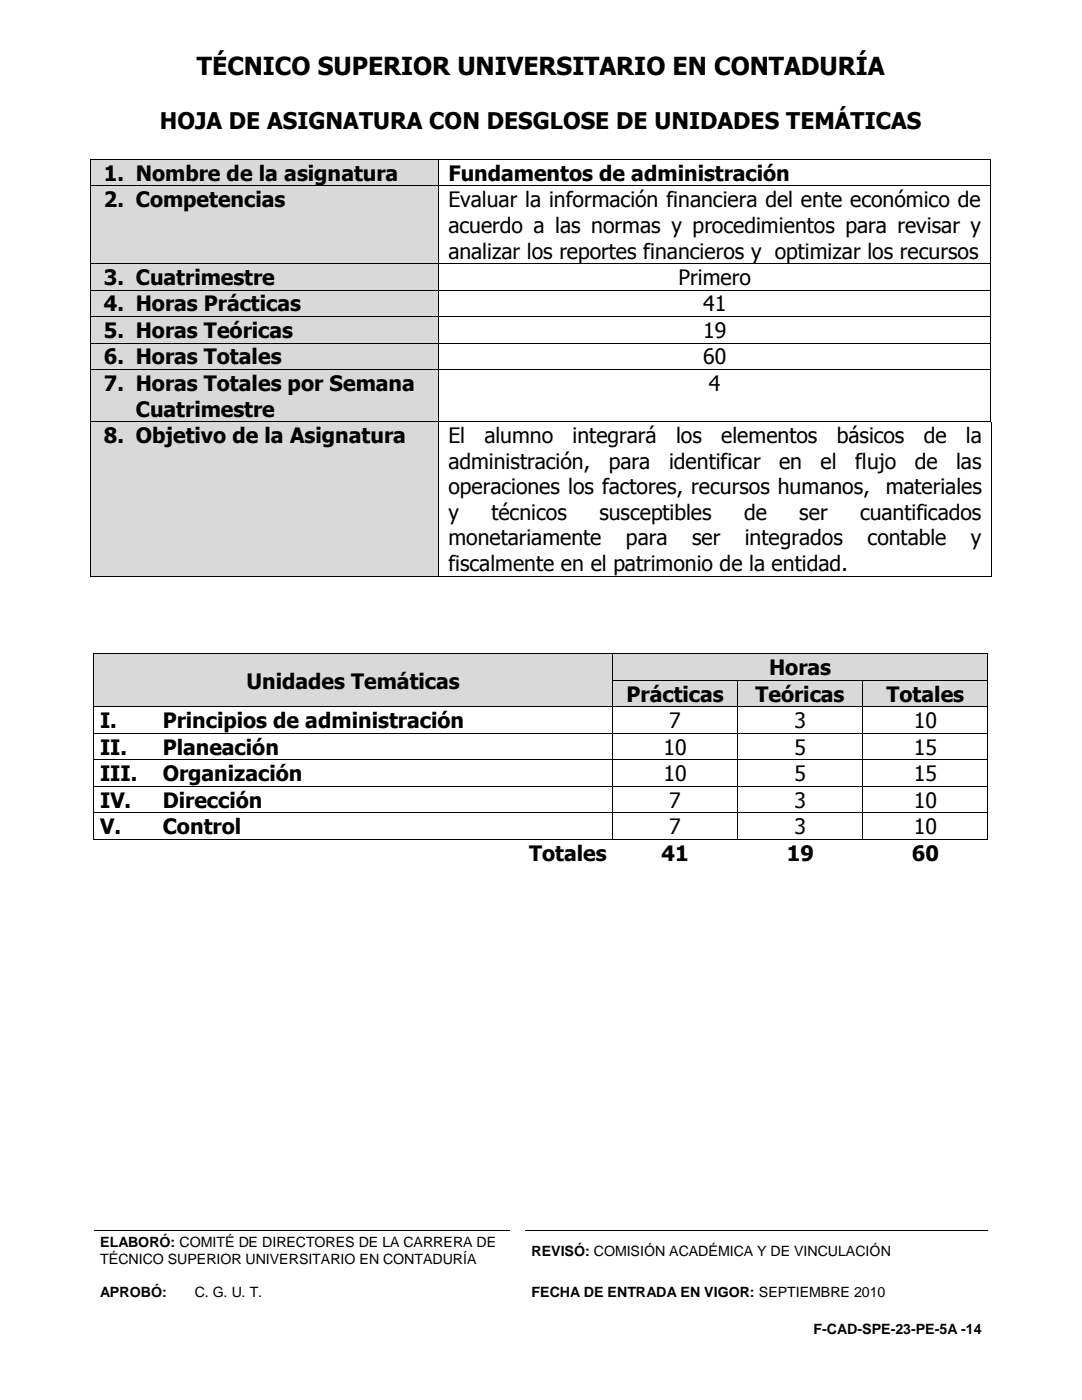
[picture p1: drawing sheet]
<svg xmlns="http://www.w3.org/2000/svg" width="216mm" height="279mm" viewBox="0 0 216 279" stroke-linecap="round" stroke-linejoin="round" font-family="sans-serif">
<defs><g id="words">
<text font-size="5" x="39.3" y="14.9">TÉCNICO SUPERIOR UNIVERSITARIO EN CONTADURÍA</text>
<text font-size="4.6" x="31.9" y="25.7">HOJA DE ASIGNATURA CON DESGLOSE DE UNIDADES TEMÁTICAS</text>
<g font-size="4.2">
<text x="20.7" y="36.1">1. Nombre de la asignatura</text>
<text x="20.7" y="41.4">2. Competencias</text>
<text x="89.5" y="36.1">Fundamentos de administración</text>
<text x="89.5" y="41.4">Evaluar la información financiera del ente económico de</text>
<text x="89.5" y="46.5">acuerdo a las normas y procedimientos para revisar y</text>
<text x="89.5" y="51.6">analizar los reportes financieros y optimizar los recursos</text>
<text x="20.7" y="56.9">3. Cuatrimestre</text>
<text x="135.4" y="56.9">Primero</text>
<text x="20.7" y="62.2">4. Horas Prácticas</text>
<text x="140.3" y="62.2">41</text>
<text x="20.7" y="67.4">5. Horas Teóricas</text>
<text x="140.3" y="67.4">19</text>
<text x="20.7" y="72.7">6. Horas Totales</text>
<text x="140.3" y="72.7">60</text>
<text x="20.7" y="78">7. Horas Totales por Semana</text>
<text x="27.1" y="83.1">Cuatrimestre</text>
<text x="141.5" y="78">4</text>
<text x="20.7" y="88.4">8. Objetivo de la Asignatura</text>
<text x="89.5" y="88.4">El</text>
<text x="96.7" y="88.4">alumno</text>
<text x="114.3" y="88.4">integrará</text>
<text x="134.9" y="88.4">los</text>
<text x="143.9" y="88.4">elementos</text>
<text x="167" y="88.4">básicos</text>
<text x="184.3" y="88.4">de</text>
<text x="192.7" y="88.4">la</text>
<text x="89.5" y="93.5">administración,</text>
<text x="121.5" y="93.5">para</text>
<text x="133.5" y="93.5">identificar</text>
<text x="155.5" y="93.5">en</text>
<text x="163.7" y="93.5">el</text>
<text x="170.6" y="93.5">flujo</text>
<text x="182.5" y="93.5">de</text>
<text x="190.8" y="93.5">las</text>
<text x="89.5" y="98.7">operaciones los factores, recursos humanos,</text>
<text x="176.7" y="98.7">materiales</text>
<text x="89.5" y="103.8">y</text>
<text x="98.1" y="103.8">técnicos</text>
<text x="119.6" y="103.8">susceptibles</text>
<text x="148.5" y="103.8">de</text>
<text x="159.5" y="103.8">ser</text>
<text x="171.6" y="103.8">cuantificados</text>
<text x="89.5" y="108.9">monetariamente</text>
<text x="89.5" y="114">fiscalmente en el patrimonio de la entidad.</text>
<text x="124.9" y="108.9">para</text>
<text x="138.1" y="108.9">ser</text>
<text x="148.6" y="108.9">integrados</text>
<text x="173.1" y="108.9">contable</text>
<text x="193.7" y="108.9">y</text>
<text x="49.2" y="137.4">Unidades Temáticas</text>
<text x="153.5" y="134.8">Horas</text>
<text x="125" y="140.1">Prácticas</text>
<text x="150.8" y="140.1">Teóricas</text>
<text x="176.9" y="140.1">Totales</text>
<text x="20" y="145.3">I.</text>
<text x="32.5" y="145.3">Principios de administración</text>
<text x="133.5" y="145.3">7</text>
<text x="158.5" y="145.3">3</text>
<text x="182.3" y="145.3">10</text>
<text x="20" y="150.6">II.</text>
<text x="20" y="155.9">III.</text>
<text x="32.5" y="150.6">Planeación</text>
<text x="32.5" y="155.9">Organización</text>
<text x="132.4" y="150.6">10</text>
<text x="132.4" y="155.9">10</text>
<text x="158.5" y="150.6">5</text>
<text x="158.5" y="155.9">5</text>
<text x="182.3" y="150.6">15</text>
<text x="182.3" y="155.9">15</text>
<text x="20" y="161.2">IV.</text>
<text x="32.5" y="161.2">Dirección</text>
<text x="133.5" y="161.2">7</text>
<text x="158.5" y="161.2">3</text>
<text x="182.3" y="161.2">10</text>
<text x="20" y="166.5">V.</text>
<text x="32.5" y="166.5">Control</text>
<text x="133.5" y="166.5">7</text>
<text x="158.5" y="166.5">3</text>
<text x="182.3" y="166.5">10</text>
<text x="105.6" y="171.8">Totales</text>
<text x="132" y="171.8">41</text>
<text x="157" y="171.8">19</text>
<text x="181.9" y="171.8">60</text>
</g>
<g font-size="2.8">
<text x="20" y="249">ELABORÓ: COMITÉ DE DIRECTORES DE LA CARRERA DE</text>
<text x="106.1" y="250.6">REVISÓ: COMISIÓN ACADÉMICA Y DE VINCULACIÓN</text>
<text x="20" y="252.3">TÉCNICO SUPERIOR UNIVERSITARIO EN CONTADURÍA</text>
<text x="20" y="258.9">APROBÓ:</text>
<text x="38.9" y="258.9">C. G. U. T.</text>
<text x="106.1" y="258.9">FECHA DE ENTRADA EN VIGOR: SEPTIEMBRE 2010</text>
<text x="162.3" y="266.2">F-CAD-SPE-23-PE-5A -14</text>
</g>
</g></defs>
<path d="M18.8 245.5h82.9M104.8 245.5h92.3" fill="none" stroke="#000" stroke-width=".2"/>
<g fill="#d9d9d9">
<path d="M18.2 31.9h1.8v5.1h-1.8z" fill-rule="evenodd"/>
<path d="M85.7 31.9h1.8v5.1h-1.8z" fill-rule="evenodd"/>
<path d="M20 31.9h65.7v5.1h-65.7z" fill-rule="evenodd"/>
</g>
<g fill="#000">
<path d="M18 31.7h.2v.2h-.2z" fill-rule="evenodd"/>
<path d="M18 31.7h.2v.2h-.2z" fill-rule="evenodd"/>
<path d="M87.4 31.7h.2v.2h-.2z" fill-rule="evenodd"/>
<path d="M197.6 31.7h.2v.2h-.2z" fill-rule="evenodd"/>
<path d="M197.6 31.7h.2v.2h-.2z" fill-rule="evenodd"/>
</g>
<path d="M18.1 31.9v5.1M18.2 31.8h69.2M87.5 31.9v5.1M87.6 31.8h110M197.7 31.9v5.1" fill="none" stroke="#000" stroke-width=".2"/>
<g fill="#d9d9d9">
<path d="M18.2 37.2h1.8v5.1h-1.8z" fill-rule="evenodd"/>
<path d="M85.7 37.2h1.8v5.1h-1.8z" fill-rule="evenodd"/>
<path d="M18.2 42.3h69.3v10.2h-69.3z" fill-rule="evenodd"/>
<path d="M20 37.2h65.7v5.1h-65.7z" fill-rule="evenodd"/>
</g>
<g fill="#000">
<path d="M18 37h.2v.2h-.2z" fill-rule="evenodd"/>
<path d="M87.4 37h.2v.2h-.2z" fill-rule="evenodd"/>
<path d="M197.6 37h.2v.2h-.2z" fill-rule="evenodd"/>
</g>
<path d="M18.1 37.2v15.3M18.2 37.1h69.2M87.5 37.2v15.3M87.6 37.1h110M197.7 37.2v15.3" fill="none" stroke="#000" stroke-width=".2"/>
<g fill="#d9d9d9">
<path d="M18.2 52.7h1.8v5.1h-1.8z" fill-rule="evenodd"/>
<path d="M85.7 52.7h1.8v5.1h-1.8z" fill-rule="evenodd"/>
<path d="M20 52.7h65.7v5.1h-65.7z" fill-rule="evenodd"/>
</g>
<g fill="#000">
<path d="M18 52.5h.2v.2h-.2z" fill-rule="evenodd"/>
<path d="M87.4 52.5h.2v.2h-.2z" fill-rule="evenodd"/>
<path d="M197.6 52.5h.2v.2h-.2z" fill-rule="evenodd"/>
</g>
<path d="M18.1 52.7v5.1M18.2 52.6h69.2M87.5 52.7v5.1M87.6 52.6h110M197.7 52.7v5.1" fill="none" stroke="#000" stroke-width=".2"/>
<g fill="#d9d9d9">
<path d="M18.2 58h1.8v5.1h-1.8z" fill-rule="evenodd"/>
<path d="M85.7 58h1.8v5.1h-1.8z" fill-rule="evenodd"/>
<path d="M20 58h65.7v5.1h-65.7z" fill-rule="evenodd"/>
</g>
<g fill="#000">
<path d="M18 57.8h.2v.2h-.2z" fill-rule="evenodd"/>
<path d="M87.4 57.8h.2v.2h-.2z" fill-rule="evenodd"/>
<path d="M197.6 57.8h.2v.2h-.2z" fill-rule="evenodd"/>
</g>
<path d="M18.1 58v5.1M18.2 57.9h69.2M87.5 58v5.1M87.6 57.9h110M197.7 58v5.1" fill="none" stroke="#000" stroke-width=".2"/>
<g fill="#d9d9d9">
<path d="M18.2 63.3h1.8v5.1h-1.8z" fill-rule="evenodd"/>
<path d="M85.7 63.3h1.8v5.1h-1.8z" fill-rule="evenodd"/>
<path d="M20 63.3h65.7v5.1h-65.7z" fill-rule="evenodd"/>
</g>
<g fill="#000">
<path d="M18 63.1h.2v.2h-.2z" fill-rule="evenodd"/>
<path d="M87.4 63.1h.2v.2h-.2z" fill-rule="evenodd"/>
<path d="M197.6 63.1h.2v.2h-.2z" fill-rule="evenodd"/>
</g>
<path d="M18.1 63.3v5.1M18.2 63.2h69.2M87.5 63.3v5.1M87.6 63.2h110M197.7 63.3v5.1" fill="none" stroke="#000" stroke-width=".2"/>
<g fill="#d9d9d9">
<path d="M18.2 68.5h1.8v5.2h-1.8z" fill-rule="evenodd"/>
<path d="M85.7 68.5h1.8v5.2h-1.8z" fill-rule="evenodd"/>
<path d="M20 68.5h65.7v5.2h-65.7z" fill-rule="evenodd"/>
</g>
<g fill="#000">
<path d="M18 68.4h.2v.1h-.2z" fill-rule="evenodd"/>
<path d="M87.4 68.4h.2v.1h-.2z" fill-rule="evenodd"/>
<path d="M197.6 68.4h.2v.1h-.2z" fill-rule="evenodd"/>
</g>
<path d="M18.1 68.5v5.2M18.2 68.5h69.2M87.5 68.5v5.2M87.6 68.5h110M197.7 68.5v5.2" fill="none" stroke="#000" stroke-width=".2"/>
<g fill="#d9d9d9">
<path d="M18.2 73.8h1.8v10.2h-1.8z" fill-rule="evenodd"/>
<path d="M85.7 73.8h1.8v10.2h-1.8z" fill-rule="evenodd"/>
<path d="M20 73.8h65.7v5.2h-65.7z" fill-rule="evenodd"/>
<path d="M20 79h65.7v5h-65.7z" fill-rule="evenodd"/>
</g>
<g fill="#000">
<path d="M18 73.7h.2v.1h-.2z" fill-rule="evenodd"/>
<path d="M87.4 73.7h.2v.1h-.2z" fill-rule="evenodd"/>
<path d="M197.6 73.7h.2v.1h-.2z" fill-rule="evenodd"/>
</g>
<path d="M18.1 73.8v10.2M18.2 73.8h69.2M87.5 73.8v10.2M87.6 73.8h110M197.7 73.8v10.2" fill="none" stroke="#000" stroke-width=".2"/>
<g fill="#d9d9d9">
<path d="M18.2 84.3h1.8v5h-1.8z" fill-rule="evenodd"/>
<path d="M85.7 84.3h1.8v5h-1.8z" fill-rule="evenodd"/>
<path d="M18.2 89.3h69.3v25.6h-69.3z" fill-rule="evenodd"/>
<path d="M20 84.3h65.7v5h-65.7z" fill-rule="evenodd"/>
</g>
<g fill="#000">
<path d="M18 84h.2v.2h-.2z" fill-rule="evenodd"/>
<path d="M87.4 84h.2v.2h-.2z" fill-rule="evenodd"/>
<path d="M197.6 84h.2v.2h-.2z" fill-rule="evenodd"/>
<path d="M18 114.9h.2v.2h-.2z" fill-rule="evenodd"/>
<path d="M18 114.9h.2v.2h-.2z" fill-rule="evenodd"/>
<path d="M87.4 114.9h.2v.2h-.2z" fill-rule="evenodd"/>
<path d="M197.7 114.9h.2v.2h-.2z" fill-rule="evenodd"/>
<path d="M197.7 114.9h.2v.2h-.2z" fill-rule="evenodd"/>
</g>
<path d="M18.1 84.2v30.7M18.2 84.1h69.2M87.5 84.2v30.7M87.6 84.1h110M197.8 84.2v30.7M18.2 115h69.2M87.6 115h110.1" fill="none" stroke="#000" stroke-width=".2"/>
<g fill="#d9d9d9">
<path d="M18.8 130.6h103.4v2.6h-103.4z" fill-rule="evenodd"/>
<path d="M18.8 133.2h1.2v5.1h-1.2z" fill-rule="evenodd"/>
<path d="M121.1 133.2h1.1v5.1h-1.1z" fill-rule="evenodd"/>
<path d="M18.8 138.3h103.4v2.7h-103.4z" fill-rule="evenodd"/>
<path d="M20 133.2h101.1v5.1h-101.1z" fill-rule="evenodd"/>
<path d="M122.4 130.6h1.1v5.1h-1.1z" fill-rule="evenodd"/>
<path d="M195.9 130.6h1.2v5.1h-1.2z" fill-rule="evenodd"/>
<path d="M123.5 130.6h72.4v5.1h-72.4z" fill-rule="evenodd"/>
</g>
<g fill="#000">
<path d="M18.7 130.4h.1v.2h-.1z" fill-rule="evenodd"/>
<path d="M18.7 130.4h.1v.2h-.1z" fill-rule="evenodd"/>
<path d="M122.2 130.4h.2v.2h-.2z" fill-rule="evenodd"/>
<path d="M197.1 130.4h.1v.2h-.1z" fill-rule="evenodd"/>
<path d="M197.1 130.4h.1v.2h-.1z" fill-rule="evenodd"/>
</g>
<path d="M18.8 130.6v5.1M18.8 130.5h103.4M122.3 130.6v5.1M122.4 130.5h74.7M197.1 130.6v5.1" fill="none" stroke="#000" stroke-width=".2"/>
<g fill="#d9d9d9">
<path d="M122.4 135.9h1.1v5.1h-1.1z" fill-rule="evenodd"/>
<path d="M145.9 135.9h1.2v5.1h-1.2z" fill-rule="evenodd"/>
<path d="M123.5 135.9h22.4v5.1h-22.4z" fill-rule="evenodd"/>
<path d="M147.3 135.9h1.1v5.1h-1.1z" fill-rule="evenodd"/>
<path d="M170.9 135.9h1.2v5.1h-1.2z" fill-rule="evenodd"/>
<path d="M148.4 135.9h22.5v5.1h-22.5z" fill-rule="evenodd"/>
<path d="M172.2 135.9h1.2v5.1h-1.2z" fill-rule="evenodd"/>
<path d="M195.9 135.9h1.2v5.1h-1.2z" fill-rule="evenodd"/>
<path d="M173.4 135.9h22.5v5.1h-22.5z" fill-rule="evenodd"/>
</g>
<g fill="#000">
<path d="M18.7 135.7h.1v.2h-.1z" fill-rule="evenodd"/>
<path d="M122.2 135.7h.2v.2h-.2z" fill-rule="evenodd"/>
<path d="M147.1 135.7h.2v.2h-.2z" fill-rule="evenodd"/>
<path d="M172 135.7h.2v.2h-.2z" fill-rule="evenodd"/>
<path d="M197.1 135.7h.1v.2h-.1z" fill-rule="evenodd"/>
<path d="M18.7 141h.1v.2h-.1z" fill-rule="evenodd"/>
<path d="M18.7 146.3h.1v.1h-.1z" fill-rule="evenodd"/>
<path d="M18.7 151.6h.1v.1h-.1z" fill-rule="evenodd"/>
<path d="M18.7 156.8h.1v.2h-.1z" fill-rule="evenodd"/>
<path d="M122.2 141h.2v.2h-.2z" fill-rule="evenodd"/>
<path d="M122.2 146.3h.2v.1h-.2z" fill-rule="evenodd"/>
<path d="M122.2 151.6h.2v.1h-.2z" fill-rule="evenodd"/>
<path d="M122.2 156.8h.2v.2h-.2z" fill-rule="evenodd"/>
<path d="M147.1 141h.2v.2h-.2z" fill-rule="evenodd"/>
<path d="M147.1 146.3h.2v.1h-.2z" fill-rule="evenodd"/>
<path d="M147.1 151.6h.2v.1h-.2z" fill-rule="evenodd"/>
<path d="M147.1 156.8h.2v.2h-.2z" fill-rule="evenodd"/>
<path d="M172 141h.2v.2h-.2z" fill-rule="evenodd"/>
<path d="M172 146.3h.2v.1h-.2z" fill-rule="evenodd"/>
<path d="M172 151.6h.2v.1h-.2z" fill-rule="evenodd"/>
<path d="M172 156.8h.2v.2h-.2z" fill-rule="evenodd"/>
<path d="M197.1 141h.1v.2h-.1z" fill-rule="evenodd"/>
<path d="M197.1 146.3h.1v.1h-.1z" fill-rule="evenodd"/>
<path d="M197.1 151.6h.1v.1h-.1z" fill-rule="evenodd"/>
<path d="M197.1 156.8h.1v.2h-.1z" fill-rule="evenodd"/>
<path d="M18.7 162.1h.1v.2h-.1z" fill-rule="evenodd"/>
<path d="M18.7 167.4h.1v.2h-.1z" fill-rule="evenodd"/>
<path d="M18.7 167.4h.1v.2h-.1z" fill-rule="evenodd"/>
<path d="M18.8 167.4h.2v.2h-.2z" fill-rule="evenodd"/>
<path d="M122.2 162.1h.2v.2h-.2z" fill-rule="evenodd"/>
<path d="M122.2 167.4h.2v.2h-.2z" fill-rule="evenodd"/>
<path d="M122.4 167.4h.1v.2h-.1z" fill-rule="evenodd"/>
<path d="M147.1 162.1h.2v.2h-.2z" fill-rule="evenodd"/>
<path d="M147.1 167.4h.2v.2h-.2z" fill-rule="evenodd"/>
<path d="M147.3 167.4h.1v.2h-.1z" fill-rule="evenodd"/>
<path d="M172 162.1h.2v.2h-.2z" fill-rule="evenodd"/>
<path d="M172 167.4h.2v.2h-.2z" fill-rule="evenodd"/>
<path d="M172.2 167.4h.2v.2h-.2z" fill-rule="evenodd"/>
<path d="M197.1 162.1h.1v.2h-.1z" fill-rule="evenodd"/>
<path d="M197.1 167.4h.1v.2h-.1z" fill-rule="evenodd"/>
</g>
<g fill="none" stroke="#000" stroke-width=".2">
<path d="M18.8 135.9v5.1M122.3 135.9v5.1M122.4 135.8h24.7M147.2 135.9v5.1M147.3 135.8h24.7M172.1 135.9v5.1M172.2 135.8h24.9M197.1 135.9v5.1M18.8 141.2v5.1M18.8 146.4v5.2M18.8 151.7v5.1M18.8 157v5.1"/>
<path d="M18.8 141.1h103.4M18.8 146.4h103.4M18.8 151.7h103.4M18.8 156.9h103.4M122.3 141.2v5.1M122.3 146.4v5.2M122.3 151.7v5.1M122.3 157v5.1M122.4 141.1h24.7M122.4 146.4h24.7M122.4 151.7h24.7M122.4 156.9h24.7"/>
<path d="M147.2 141.2v5.1M147.2 146.4v5.2M147.2 151.7v5.1M147.2 157v5.1M147.3 141.1h24.7M147.3 146.4h24.7M147.3 151.7h24.7M147.3 156.9h24.7M172.1 141.2v5.1M172.1 146.4v5.2M172.1 151.7v5.1M172.1 157v5.1"/>
<path d="M172.2 141.1h24.9M172.2 146.4h24.9M172.2 151.7h24.9M172.2 156.9h24.9M197.1 141.2v5.1M197.1 146.4v5.2M197.1 151.7v5.1M197.1 157v5.1M18.8 162.3v5.1M18.8 162.2h103.4M19 167.5h103.2M122.3 162.3v5.1"/>
<path d="M122.4 162.2h24.7M122.5 167.5h24.6M147.2 162.3v5.1M147.3 162.2h24.7M147.4 167.5h24.6M172.1 162.3v5.1M172.2 162.2h24.9M172.4 167.5h24.7M197.1 162.3v5.1"/>
</g>
<use href="#words"/>
</svg>
